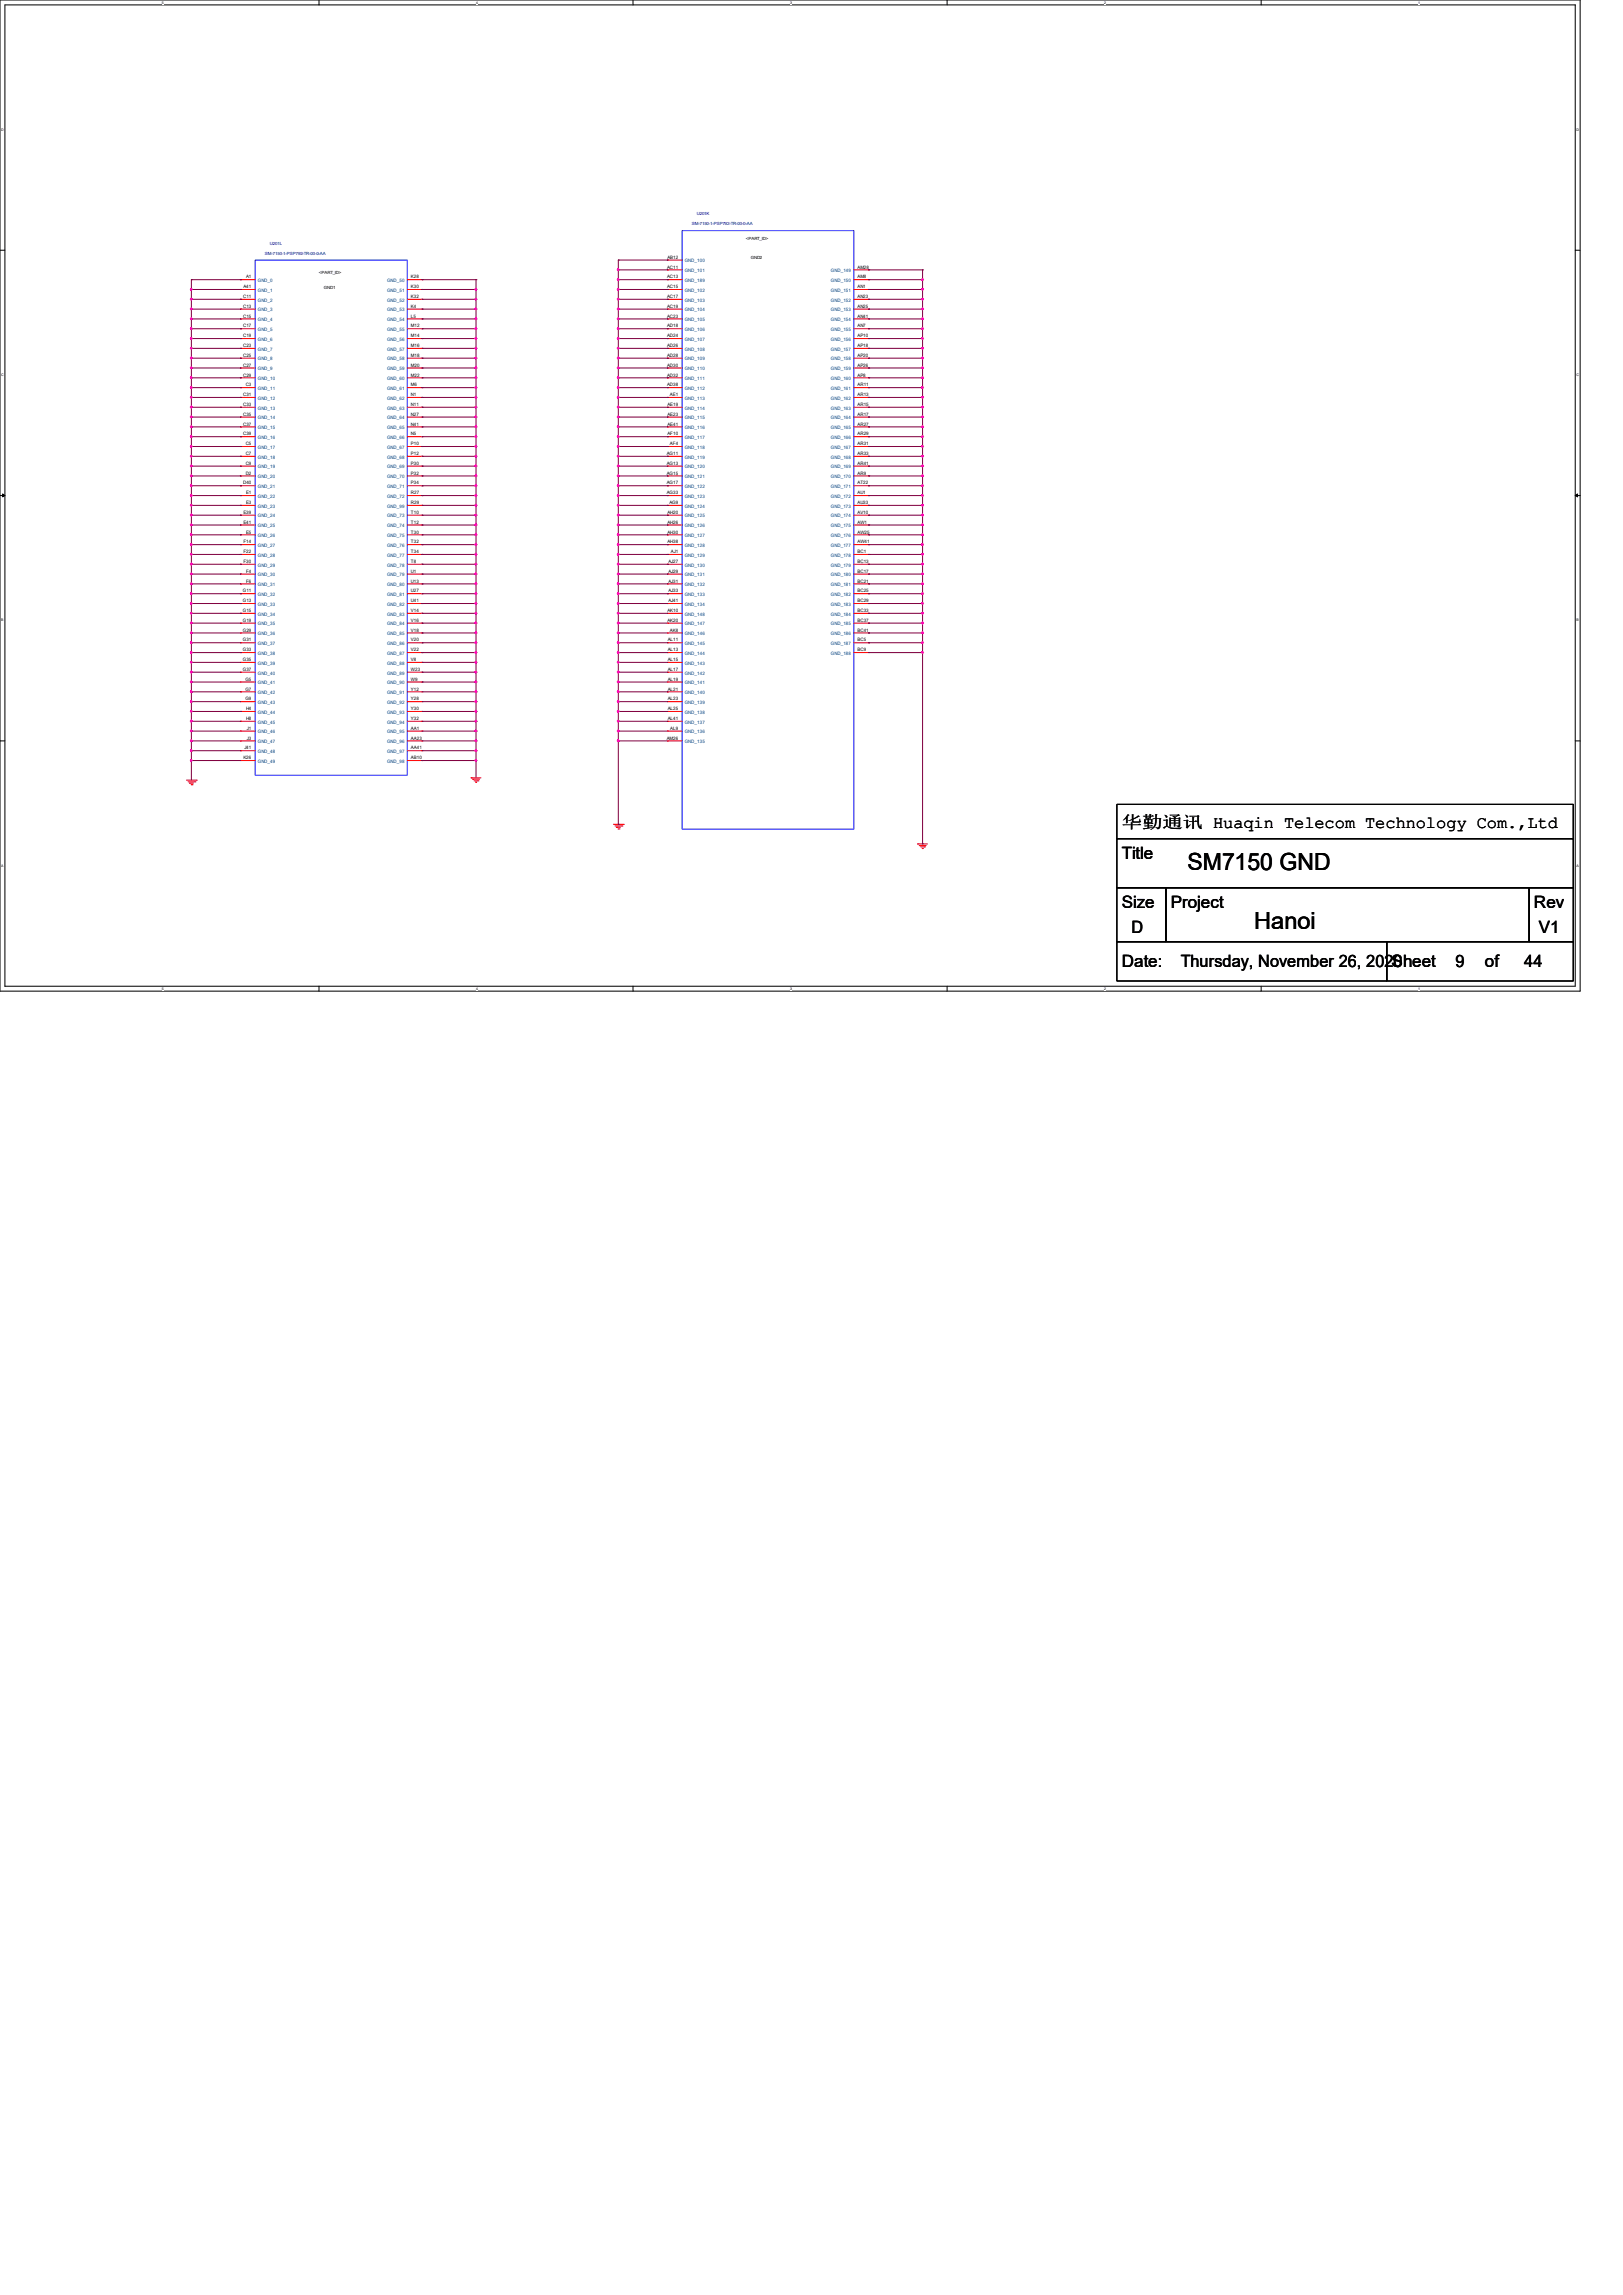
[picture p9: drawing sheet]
<svg xmlns="http://www.w3.org/2000/svg" width="210mm" height="297mm" viewBox="0 0 210 297" stroke-linecap="round" stroke-linejoin="round" font-family="sans-serif">
<defs><g id="words">
<g font-size="3">
<text x="153.7" y="112.6">SM7150 GND</text>
<text x="162.3" y="120.2">Hanoi</text>
</g>
<g font-size="2.2">
<text x="145.2" y="107.2">华勤通讯 Huaqin Telecom Technology Com.,Ltd</text>
<text x="145.2" y="111.2">Title</text>
<text x="145.2" y="117.6">Size</text>
<text x="151.5" y="117.6">Project</text>
<text x="198.5" y="117.6">Rev</text>
<text x="145.2" y="125.2">Date:</text>
<text x="146.4" y="120.7">D</text>
<text x="152.8" y="125.2">Thursday, November 26, 2020</text>
<text x="180.1" y="125.2">Sheet</text>
<text x="188.3" y="125.2">9</text>
<text x="192.2" y="125.2">of</text>
<text x="197.2" y="125.2">44</text>
<text x="199.1" y="120.7">V1</text>
</g>
<g font-size=".6" fill="#000080">
<text x="89.5" y="29.1">SM-7150-1-PSP792-TR-00-0-AA</text>
<text x="90.2" y="27.9">U201K</text>
<text x="34.3" y="32.9">SM-7150-1-PSP792-TR-00-0-AA</text>
<text x="34.9" y="31.7">U201L</text>
</g>
<g font-size=".6">
<text x="41.3" y="35.5">&lt;PART_ID&gt;</text>
<text x="86.3" y="34.8">AC11</text>
<text x="86.4" y="33.5">AB12</text>
<text x="96.5" y="31">&lt;PART_ID&gt;</text>
<text x="97.2" y="33.6">GND2</text>
<text x="111" y="34.8">AM28</text>
<text x="31.5" y="41.1">C15</text>
<text x="31.5" y="38.6">C11</text>
<text x="31.5" y="39.8">C13</text>
<text x="31.5" y="37.3">A41</text>
<text x="31.8" y="36">A1</text>
<text x="41.9" y="37.4">GND1</text>
<text x="53.2" y="36">K28</text>
<text x="53.2" y="37.3">K30</text>
<text x="53.2" y="38.6">K32</text>
<text x="53.2" y="39.8">K4</text>
<text x="53.2" y="41.1">L5</text>
<text x="86.3" y="37.3">AC15</text>
<text x="86.3" y="38.6">AC17</text>
<text x="86.3" y="39.8">AC19</text>
<text x="86.3" y="41.1">AC23</text>
<text x="86.3" y="36">AC13</text>
<text x="111" y="36">AM8</text>
<text x="111" y="37.3">AN1</text>
<text x="111" y="38.6">AN23</text>
<text x="111" y="39.8">AN25</text>
<text x="111" y="41.1">AN41</text>
<text x="31.5" y="44.9">C23</text>
<text x="31.5" y="43.6">C19</text>
<text x="31.5" y="42.4">C17</text>
<text x="31.5" y="46.2">C25</text>
<text x="31.5" y="47.5">C27</text>
<text x="53.2" y="42.4">M12</text>
<text x="53.2" y="44.9">M16</text>
<text x="53.2" y="46.2">M18</text>
<text x="53.2" y="47.5">M20</text>
<text x="53.2" y="43.6">M14</text>
<text x="86.3" y="42.4">AD18</text>
<text x="86.3" y="43.6">AD24</text>
<text x="86.3" y="44.9">AD26</text>
<text x="86.3" y="46.2">AD28</text>
<text x="86.3" y="47.5">AD30</text>
<text x="111" y="42.4">AN7</text>
<text x="111" y="43.6">AP10</text>
<text x="111" y="44.9">AP18</text>
<text x="111" y="46.2">AP20</text>
<text x="111" y="47.5">AP26</text>
<text x="31.5" y="48.7">C29</text>
<text x="31.5" y="51.3">C31</text>
<text x="31.5" y="52.5">C33</text>
<text x="31.5" y="53.8">C35</text>
<text x="31.8" y="50">C3</text>
<text x="53.2" y="48.7">M22</text>
<text x="53.2" y="50">M6</text>
<text x="53.2" y="51.3">N1</text>
<text x="53.2" y="52.5">N11</text>
<text x="53.2" y="53.8">N27</text>
<text x="86.3" y="48.7">AD32</text>
<text x="86.3" y="50">AD38</text>
<text x="86.4" y="52.5">AE19</text>
<text x="86.4" y="53.8">AE23</text>
<text x="86.7" y="51.3">AE1</text>
<text x="111" y="48.7">AP8</text>
<text x="111" y="50">AR11</text>
<text x="111" y="51.3">AR13</text>
<text x="111" y="52.5">AR15</text>
<text x="111" y="53.8">AR17</text>
<text x="31.5" y="55.1">C37</text>
<text x="31.5" y="56.3">C39</text>
<text x="31.8" y="57.6">C5</text>
<text x="31.8" y="58.9">C7</text>
<text x="53.2" y="55.1">N41</text>
<text x="53.2" y="56.3">N5</text>
<text x="53.2" y="57.6">P10</text>
<text x="53.2" y="58.9">P12</text>
<text x="86.3" y="58.9">AG11</text>
<text x="86.4" y="55.1">AE41</text>
<text x="86.4" y="56.3">AF10</text>
<text x="86.7" y="57.6">AF4</text>
<text x="111" y="55.1">AR27</text>
<text x="111" y="58.9">AR33</text>
<text x="111" y="56.3">AR29</text>
<text x="111" y="57.6">AR31</text>
<text x="31.5" y="62.7">D40</text>
<text x="31.8" y="61.4">D2</text>
<text x="31.8" y="60.2">C9</text>
<text x="31.8" y="64">E1</text>
<text x="31.8" y="65.2">E3</text>
<text x="53.2" y="60.2">P30</text>
<text x="53.2" y="61.4">P32</text>
<text x="53.2" y="62.7">P34</text>
<text x="53.2" y="64">R27</text>
<text x="53.2" y="65.2">R29</text>
<text x="86.3" y="60.2">AG13</text>
<text x="86.3" y="61.4">AG15</text>
<text x="86.3" y="62.7">AG17</text>
<text x="86.3" y="64">AG33</text>
<text x="86.6" y="65.2">AG9</text>
<text x="111" y="60.2">AR41</text>
<text x="111" y="61.4">AR9</text>
<text x="111" y="62.7">AT22</text>
<text x="111" y="64">AU1</text>
<text x="111" y="65.2">AU33</text>
<text x="31.5" y="67.8">E41</text>
<text x="31.5" y="66.5">E39</text>
<text x="31.5" y="70.3">F14</text>
<text x="31.5" y="71.6">F22</text>
<text x="31.8" y="69">E5</text>
<text x="53.2" y="66.5">T10</text>
<text x="53.2" y="69">T30</text>
<text x="53.2" y="70.3">T32</text>
<text x="53.2" y="71.6">T34</text>
<text x="53.2" y="67.8">T12</text>
<text x="86.4" y="66.5">AH20</text>
<text x="86.4" y="67.8">AH26</text>
<text x="86.4" y="69">AH30</text>
<text x="86.4" y="70.3">AH38</text>
<text x="86.8" y="71.6">AJ1</text>
<text x="111" y="66.5">AV10</text>
<text x="111" y="67.8">AW1</text>
<text x="111" y="69">AW25</text>
<text x="111" y="70.3">AW41</text>
<text x="111" y="71.6">BC1</text>
<text x="31.4" y="76.7">G11</text>
<text x="31.4" y="77.9">G13</text>
<text x="31.5" y="72.9">F30</text>
<text x="31.8" y="74.1">F4</text>
<text x="31.8" y="75.4">F6</text>
<text x="53.2" y="72.9">T8</text>
<text x="53.2" y="74.1">U1</text>
<text x="53.2" y="75.4">U13</text>
<text x="53.2" y="76.7">U27</text>
<text x="53.2" y="77.9">U41</text>
<text x="86.5" y="72.9">AJ27</text>
<text x="86.5" y="74.1">AJ29</text>
<text x="86.5" y="75.4">AJ31</text>
<text x="86.5" y="76.7">AJ33</text>
<text x="86.5" y="77.9">AJ41</text>
<text x="111" y="72.9">BC13</text>
<text x="111" y="74.1">BC17</text>
<text x="111" y="75.4">BC21</text>
<text x="111" y="76.7">BC25</text>
<text x="111" y="77.9">BC29</text>
<text x="31.4" y="80.5">G19</text>
<text x="31.4" y="81.7">G29</text>
<text x="31.4" y="79.2">G15</text>
<text x="31.4" y="83">G31</text>
<text x="53.2" y="79.2">V14</text>
<text x="53.2" y="80.5">V16</text>
<text x="53.2" y="81.7">V18</text>
<text x="53.2" y="83">V20</text>
<text x="86.4" y="80.5">AK20</text>
<text x="86.4" y="79.2">AK10</text>
<text x="86.4" y="83">AL11</text>
<text x="86.7" y="81.7">AK8</text>
<text x="111" y="79.2">BC33</text>
<text x="111" y="80.5">BC37</text>
<text x="111" y="81.7">BC41</text>
<text x="111" y="83">BC5</text>
<text x="31.4" y="84.3">G33</text>
<text x="31.4" y="85.6">G35</text>
<text x="31.4" y="86.8">G37</text>
<text x="31.7" y="88.1">G5</text>
<text x="31.7" y="89.4">G7</text>
<text x="53.2" y="84.3">V22</text>
<text x="53.2" y="85.6">V8</text>
<text x="53.2" y="86.8">W23</text>
<text x="53.2" y="88.1">W9</text>
<text x="53.2" y="89.4">Y12</text>
<text x="86.4" y="89.4">AL21</text>
<text x="86.4" y="88.1">AL19</text>
<text x="86.4" y="86.8">AL17</text>
<text x="86.4" y="85.6">AL15</text>
<text x="86.4" y="84.3">AL13</text>
<text x="111" y="84.3">BC9</text>
<text x="31.7" y="90.6">G9</text>
<text x="31.8" y="91.9">H4</text>
<text x="31.8" y="93.2">H8</text>
<text x="32" y="94.4">J1</text>
<text x="32" y="95.7">J3</text>
<text x="53.2" y="91.9">Y30</text>
<text x="53.2" y="93.2">Y32</text>
<text x="53.2" y="94.4">AA1</text>
<text x="53.2" y="95.7">AA23</text>
<text x="53.2" y="90.6">Y28</text>
<text x="86.3" y="95.7">AM26</text>
<text x="86.4" y="93.2">AL41</text>
<text x="86.4" y="91.9">AL25</text>
<text x="86.4" y="90.6">AL23</text>
<text x="86.7" y="94.4">AL9</text>
<text x="31.5" y="98.3">K26</text>
<text x="31.6" y="97">J41</text>
<text x="53.2" y="97">AA41</text>
<text x="53.2" y="98.3">AB10</text>
</g>
<g font-size=".6" fill="#004080">
<text x="88.6" y="34">GND_100</text>
<text x="88.6" y="35.2">GND_101</text>
<text x="107.5" y="35.2">GND_149</text>
<text x="33.4" y="41.6">GND_4</text>
<text x="33.4" y="37.8">GND_1</text>
<text x="33.4" y="36.5">GND_0</text>
<text x="33.4" y="39">GND_2</text>
<text x="33.4" y="40.3">GND_3</text>
<text x="50.1" y="36.5">GND_50</text>
<text x="50.1" y="37.8">GND_51</text>
<text x="50.1" y="39">GND_52</text>
<text x="50.1" y="40.3">GND_53</text>
<text x="50.1" y="41.6">GND_54</text>
<text x="88.6" y="37.8">GND_102</text>
<text x="88.6" y="39">GND_103</text>
<text x="88.6" y="40.3">GND_104</text>
<text x="88.6" y="41.6">GND_105</text>
<text x="88.6" y="36.5">GND_189</text>
<text x="107.5" y="36.5">GND_150</text>
<text x="107.5" y="37.8">GND_151</text>
<text x="107.5" y="39">GND_152</text>
<text x="107.5" y="40.3">GND_153</text>
<text x="107.5" y="41.6">GND_154</text>
<text x="33.4" y="45.4">GND_7</text>
<text x="33.4" y="44.1">GND_6</text>
<text x="33.4" y="42.8">GND_5</text>
<text x="33.4" y="46.7">GND_8</text>
<text x="33.4" y="47.9">GND_9</text>
<text x="50.1" y="42.8">GND_55</text>
<text x="50.1" y="45.4">GND_57</text>
<text x="50.1" y="46.7">GND_58</text>
<text x="50.1" y="47.9">GND_59</text>
<text x="50.1" y="44.1">GND_56</text>
<text x="88.6" y="42.8">GND_106</text>
<text x="88.6" y="44.1">GND_107</text>
<text x="88.6" y="45.4">GND_108</text>
<text x="88.6" y="46.7">GND_109</text>
<text x="88.6" y="47.9">GND_110</text>
<text x="107.5" y="42.8">GND_155</text>
<text x="107.5" y="44.1">GND_156</text>
<text x="107.5" y="45.4">GND_157</text>
<text x="107.5" y="46.7">GND_158</text>
<text x="107.5" y="47.9">GND_159</text>
<text x="33.4" y="49.2">GND_10</text>
<text x="33.4" y="50.5">GND_11</text>
<text x="33.4" y="51.7">GND_12</text>
<text x="33.4" y="53">GND_13</text>
<text x="50.1" y="49.2">GND_60</text>
<text x="50.1" y="50.5">GND_61</text>
<text x="50.1" y="51.7">GND_62</text>
<text x="50.1" y="53">GND_63</text>
<text x="88.6" y="49.2">GND_111</text>
<text x="88.6" y="50.5">GND_112</text>
<text x="88.6" y="51.7">GND_113</text>
<text x="88.6" y="53">GND_114</text>
<text x="107.5" y="49.2">GND_160</text>
<text x="107.5" y="50.5">GND_161</text>
<text x="107.5" y="51.7">GND_162</text>
<text x="107.5" y="53">GND_163</text>
<text x="33.4" y="54.3">GND_14</text>
<text x="33.4" y="55.5">GND_15</text>
<text x="33.4" y="56.8">GND_16</text>
<text x="33.4" y="58.1">GND_17</text>
<text x="33.4" y="59.4">GND_18</text>
<text x="50.1" y="54.3">GND_64</text>
<text x="50.1" y="55.5">GND_65</text>
<text x="50.1" y="56.8">GND_66</text>
<text x="50.1" y="58.1">GND_67</text>
<text x="50.1" y="59.4">GND_68</text>
<text x="88.6" y="55.5">GND_116</text>
<text x="88.6" y="54.3">GND_115</text>
<text x="88.6" y="56.8">GND_117</text>
<text x="88.6" y="58.1">GND_118</text>
<text x="88.6" y="59.4">GND_119</text>
<text x="107.5" y="54.3">GND_164</text>
<text x="107.5" y="55.5">GND_165</text>
<text x="107.5" y="59.4">GND_168</text>
<text x="107.5" y="56.8">GND_166</text>
<text x="107.5" y="58.1">GND_167</text>
<text x="33.4" y="64.4">GND_22</text>
<text x="33.4" y="65.7">GND_23</text>
<text x="33.4" y="63.2">GND_21</text>
<text x="33.4" y="61.9">GND_20</text>
<text x="33.4" y="60.6">GND_19</text>
<text x="50.1" y="60.6">GND_69</text>
<text x="50.1" y="61.9">GND_70</text>
<text x="50.1" y="63.2">GND_71</text>
<text x="50.1" y="64.4">GND_72</text>
<text x="50.1" y="65.7">GND_99</text>
<text x="88.6" y="60.6">GND_120</text>
<text x="88.6" y="61.9">GND_121</text>
<text x="88.6" y="63.2">GND_122</text>
<text x="88.6" y="64.4">GND_123</text>
<text x="88.6" y="65.7">GND_124</text>
<text x="107.5" y="60.6">GND_169</text>
<text x="107.5" y="61.9">GND_170</text>
<text x="107.5" y="63.2">GND_171</text>
<text x="107.5" y="64.4">GND_172</text>
<text x="107.5" y="65.7">GND_173</text>
<text x="33.4" y="68.2">GND_25</text>
<text x="33.4" y="69.5">GND_26</text>
<text x="33.4" y="67">GND_24</text>
<text x="33.4" y="70.8">GND_27</text>
<text x="50.1" y="67">GND_73</text>
<text x="50.1" y="69.5">GND_75</text>
<text x="50.1" y="70.8">GND_76</text>
<text x="50.1" y="68.2">GND_74</text>
<text x="88.6" y="67">GND_125</text>
<text x="88.6" y="68.2">GND_126</text>
<text x="88.6" y="69.5">GND_127</text>
<text x="88.6" y="70.8">GND_128</text>
<text x="107.5" y="67">GND_174</text>
<text x="107.5" y="68.2">GND_175</text>
<text x="107.5" y="69.5">GND_176</text>
<text x="107.5" y="70.8">GND_177</text>
<text x="33.4" y="73.3">GND_29</text>
<text x="33.4" y="74.6">GND_30</text>
<text x="33.4" y="75.9">GND_31</text>
<text x="33.4" y="72.1">GND_28</text>
<text x="33.4" y="77.1">GND_32</text>
<text x="50.1" y="72.1">GND_77</text>
<text x="50.1" y="73.3">GND_78</text>
<text x="50.1" y="74.6">GND_79</text>
<text x="50.1" y="75.9">GND_80</text>
<text x="50.1" y="77.1">GND_81</text>
<text x="88.6" y="72.1">GND_129</text>
<text x="88.6" y="73.3">GND_130</text>
<text x="88.6" y="74.6">GND_131</text>
<text x="88.6" y="75.9">GND_132</text>
<text x="88.6" y="77.1">GND_133</text>
<text x="107.5" y="72.1">GND_178</text>
<text x="107.5" y="73.3">GND_179</text>
<text x="107.5" y="74.6">GND_180</text>
<text x="107.5" y="75.9">GND_181</text>
<text x="107.5" y="77.1">GND_182</text>
<text x="33.4" y="80.9">GND_35</text>
<text x="33.4" y="82.2">GND_36</text>
<text x="33.4" y="78.4">GND_33</text>
<text x="33.4" y="79.7">GND_34</text>
<text x="33.4" y="83.5">GND_37</text>
<text x="50.1" y="78.4">GND_82</text>
<text x="50.1" y="79.7">GND_83</text>
<text x="50.1" y="80.9">GND_84</text>
<text x="50.1" y="82.2">GND_85</text>
<text x="50.1" y="83.5">GND_86</text>
<text x="88.6" y="78.4">GND_134</text>
<text x="88.6" y="83.5">GND_145</text>
<text x="88.6" y="82.2">GND_146</text>
<text x="88.6" y="80.9">GND_147</text>
<text x="88.6" y="79.7">GND_148</text>
<text x="107.5" y="78.4">GND_183</text>
<text x="107.5" y="79.7">GND_184</text>
<text x="107.5" y="80.9">GND_185</text>
<text x="107.5" y="82.2">GND_186</text>
<text x="107.5" y="83.5">GND_187</text>
<text x="33.4" y="84.8">GND_38</text>
<text x="33.4" y="86">GND_39</text>
<text x="33.4" y="87.3">GND_40</text>
<text x="33.4" y="88.6">GND_41</text>
<text x="33.4" y="89.8">GND_42</text>
<text x="50.1" y="84.8">GND_87</text>
<text x="50.1" y="86">GND_88</text>
<text x="50.1" y="87.3">GND_89</text>
<text x="50.1" y="88.6">GND_90</text>
<text x="50.1" y="89.8">GND_91</text>
<text x="88.6" y="89.8">GND_140</text>
<text x="88.6" y="88.6">GND_141</text>
<text x="88.6" y="87.3">GND_142</text>
<text x="88.6" y="86">GND_143</text>
<text x="88.6" y="84.8">GND_144</text>
<text x="107.5" y="84.8">GND_188</text>
<text x="33.4" y="91.1">GND_43</text>
<text x="33.4" y="94.9">GND_46</text>
<text x="33.4" y="92.4">GND_44</text>
<text x="33.4" y="93.6">GND_45</text>
<text x="50.1" y="92.4">GND_93</text>
<text x="50.1" y="93.6">GND_94</text>
<text x="50.1" y="94.9">GND_95</text>
<text x="50.1" y="91.1">GND_92</text>
<text x="88.6" y="94.9">GND_136</text>
<text x="88.6" y="93.6">GND_137</text>
<text x="88.6" y="92.4">GND_138</text>
<text x="88.6" y="91.1">GND_139</text>
<text x="33.4" y="96.2">GND_47</text>
<text x="33.4" y="97.5">GND_48</text>
<text x="33.4" y="98.7">GND_49</text>
<text x="50.1" y="96.2">GND_96</text>
<text x="50.1" y="97.5">GND_97</text>
<text x="50.1" y="98.7">GND_98</text>
<text x="88.6" y="96.2">GND_135</text>
</g>
<g font-size=".5">
<text x="21" y=".5">5</text>
<text x="61.6" y=".5">4</text>
<text x="102.2" y=".5">3</text>
<text x="142.9" y=".5">2</text>
<text x="183.5" y=".5">1</text>
<text x=".2" y="16.9">D</text>
<text x="204" y="16.9">D</text>
<text x=".2" y="48.6">C</text>
<text x="204" y="48.6">C</text>
<text x=".2" y="80.4">B</text>
<text x="204" y="80.4">B</text>
<text x=".2" y="112.1">A</text>
<text x="204" y="112.1">A</text>
<text x="21" y="128.1">5</text>
<text x="61.6" y="128.1">4</text>
<text x="102.2" y="128.1">3</text>
<text x="142.9" y="128.1">2</text>
<text x="183.5" y="128.1">1</text>
</g>
</g></defs>
<path d="M0 0h204.5v128.3h-204.5zM.6 .6h203.2v127h-203.2z" fill="none" stroke="#000" stroke-width=".13"/>
<g fill="#fff">
<path d="M21 .1h.2v.5h-.2z"/>
<path d="M21 127.7h.2v.5h-.2z"/>
</g>
<path d="M41.3 0v.6M41.3 127.6v.7" fill="none" stroke="#000" stroke-width=".13"/>
<g fill="#fff">
<path d="M61.6 .1h.2v.5h-.2z"/>
<path d="M61.6 127.7h.2v.5h-.2z"/>
</g>
<path d="M81.9 0v.6M81.9 127.6v.7" fill="none" stroke="#000" stroke-width=".13"/>
<g fill="#fff">
<path d="M102.2 .1h.2v.5h-.2z"/>
<path d="M102.2 127.7h.2v.5h-.2z"/>
</g>
<path d="M122.6 0v.6M122.6 127.6v.7" fill="none" stroke="#000" stroke-width=".13"/>
<g fill="#fff">
<path d="M142.9 .1h.2v.5h-.2z"/>
<path d="M142.9 127.7h.2v.5h-.2z"/>
</g>
<path d="M163.2 0v.6M163.2 127.6v.7" fill="none" stroke="#000" stroke-width=".13"/>
<g fill="#fff">
<path d="M183.5 .1h.2v.5h-.2z"/>
<path d="M183.5 127.7h.2v.5h-.2z"/>
<path d="M.2 16.5h.3v.5h-.3z"/>
<path d="M204 16.5h.3v.5h-.3z"/>
<path d="M.2 48.3h.3v.5h-.3z"/>
<path d="M204 48.3h.3v.5h-.3z"/>
</g>
<path d="M0 32.4h.6M203.8 32.4h.7" fill="none" stroke="#000" stroke-width=".13"/>
<g fill="#fff">
<path d="M.2 80h.2v.5h-.2z"/>
<path d="M204 80h.3v.5h-.3z"/>
</g>
<path d="M0 64.1h.6M203.8 64.1h.7" fill="none" stroke="#000" stroke-width=".13"/>
<path d="M.3 63.9l.3 .2-.3 .2zM203.8 64.1l.3-.2v.4z" fill="#000" stroke="#000" stroke-width=".13"/>
<g fill="#fff">
<path d="M.2 111.8h.3v.5h-.3z"/>
<path d="M204 111.8h.3v.5h-.3z"/>
</g>
<path d="M0 95.9h.6M203.8 95.9h.7M144.5 108.5h59.1v6.4h-59.1zM144.5 104.1h59.1v4.4h-59.1zM144.5 114.9h6.4v7h-6.4zM150.9 114.9h47v7h-47zM197.9 114.9h5.7v7h-5.7zM144.5 121.9h35v5.1h-35zM179.5 121.9h24.1v5.1h-24.1z" fill="none" stroke="#000" stroke-width=".13"/>
<g fill="none" stroke="#f00" stroke-width=".13">
<path d="M31.1 37.5h.1M31.1 36.2h.1M31.1 38.7h.1M31.1 36.2h1.9M31.1 37.5h1.9M31.1 38.7h1.9M52.7 36.2h1.9M52.7 37.5h1.9M52.7 38.7h1.9M54.6 36.2h.1M54.6 37.5h.1M54.6 38.7h.1"/>
<path d="M86.4 33.7h.1M86.4 34.9h.1M86.4 37.5h.1M86.4 38.7h.1M86.4 36.2h.1M86.4 36.2h1.9M86.4 37.5h1.9M86.4 38.7h1.9M86.4 33.7h1.9M86.4 34.9h1.9M110.5 36.2h1.9M110.5 37.5h1.9"/>
<path d="M110.5 38.7h1.9M110.5 34.9h1.9M112.4 34.9h.1M112.4 36.2h.1M112.4 37.5h.1M112.4 38.7h.1M31.1 45.1h.1M31.1 43.8h.1M31.1 42.5h.1M31.1 46.4h.1M31.1 47.6h.1M31.1 48.9h.1"/>
<path d="M31.1 50.2h.1M31.1 51.4h.1M31.1 52.7h.1M31.1 54h.1M31.1 55.2h.1M31.1 41.3h.1M31.1 56.5h.1M31.1 57.8h.1M31.1 59.1h.1M31.1 40h.1M31.1 40h1.9M31.1 41.3h1.9"/>
<path d="M31.1 42.5h1.9M31.1 45.1h1.9M31.1 46.4h1.9M31.1 47.6h1.9M31.1 48.9h1.9M31.1 50.2h1.9M31.1 51.4h1.9M31.1 52.7h1.9M31.1 43.8h1.9M31.1 54h1.9M31.1 55.2h1.9M31.1 56.5h1.9"/>
<path d="M31.1 57.8h1.9M31.1 59.1h1.9M52.7 40h1.9M52.7 41.3h1.9M52.7 42.5h1.9M52.7 45.1h1.9M52.7 46.4h1.9M52.7 47.6h1.9M52.7 48.9h1.9M52.7 50.2h1.9M52.7 51.4h1.9M52.7 52.7h1.9"/>
<path d="M52.7 43.8h1.9M52.7 54h1.9M52.7 55.2h1.9M52.7 56.5h1.9M52.7 57.8h1.9M52.7 59.1h1.9M54.6 40h.1M54.6 41.3h.1M54.6 42.5h.1M54.6 45.1h.1M54.6 46.4h.1M54.6 47.6h.1"/>
<path d="M54.6 48.9h.1M54.6 50.2h.1M54.6 51.4h.1M54.6 52.7h.1M54.6 43.8h.1M54.6 54h.1M54.6 55.2h.1M54.6 56.5h.1M54.6 57.8h.1M54.6 59.1h.1M86.4 40h.1M86.4 42.5h.1"/>
<path d="M86.4 43.8h.1M86.4 45.1h.1M86.4 46.4h.1M86.4 47.6h.1M86.4 48.9h.1M86.4 50.2h.1M86.4 51.4h.1M86.4 52.7h.1M86.4 55.2h.1M86.4 54h.1M86.4 56.5h.1M86.4 57.8h.1"/>
<path d="M86.4 59.1h.1M86.4 41.3h.1M86.4 40h1.9M86.4 41.3h1.9M86.4 42.5h1.9M86.4 45.1h1.9M86.4 46.4h1.9M86.4 47.6h1.9M86.4 48.9h1.9M86.4 50.2h1.9M86.4 51.4h1.9M86.4 52.7h1.9"/>
<path d="M86.4 43.8h1.9M86.4 54h1.9M86.4 55.2h1.9M86.4 56.5h1.9M86.4 57.8h1.9M86.4 59.1h1.9M110.5 40h1.9M110.5 41.3h1.9M110.5 42.5h1.9M110.5 45.1h1.9M110.5 46.4h1.9M110.5 47.6h1.9"/>
<path d="M110.5 48.9h1.9M110.5 50.2h1.9M110.5 51.4h1.9M110.5 52.7h1.9M110.5 43.8h1.9M110.5 54h1.9M110.5 55.2h1.9M110.5 56.5h1.9M110.5 57.8h1.9M110.5 59.1h1.9M112.4 40h.1M112.4 41.3h.1"/>
<path d="M112.4 42.5h.1M112.4 43.8h.1M112.4 45.1h.1M112.4 46.4h.1M112.4 47.6h.1M112.4 48.9h.1M112.4 50.2h.1M112.4 51.4h.1M112.4 52.7h.1M112.4 54h.1M112.4 55.2h.1M112.4 59.1h.1"/>
<path d="M112.4 56.5h.1M112.4 57.8h.1M31.1 64.1h.1M31.1 65.4h.1M31.1 67.9h.1M31.1 69.2h.1M31.1 66.7h.1M31.1 73h.1M31.1 74.3h.1M31.1 75.6h.1M31.1 70.5h.1M31.1 71.8h.1"/>
<path d="M31.1 76.8h.1M31.1 78.1h.1M31.1 79.4h.1M31.1 62.9h.1M31.1 61.6h.1M31.1 60.3h.1M31.1 64.1h1.9M31.1 65.4h1.9M31.1 67.9h1.9M31.1 69.2h1.9M31.1 66.7h1.9M31.1 73h1.9"/>
<path d="M31.1 74.3h1.9M31.1 75.6h1.9M31.1 70.5h1.9M31.1 71.8h1.9M31.1 76.8h1.9M31.1 78.1h1.9M31.1 79.4h1.9M31.1 60.3h1.9M31.1 61.6h1.9M31.1 62.9h1.9M52.7 64.1h1.9M52.7 65.4h1.9"/>
<path d="M52.7 67.9h1.9M52.7 69.2h1.9M52.7 66.7h1.9M52.7 73h1.9M52.7 74.3h1.9M52.7 75.6h1.9M52.7 70.5h1.9M52.7 71.8h1.9M52.7 76.8h1.9M52.7 78.1h1.9M52.7 79.4h1.9M52.7 60.3h1.9"/>
<path d="M52.7 61.6h1.9M52.7 62.9h1.9M54.6 60.3h.1M54.6 61.6h.1M54.6 62.9h.1M54.6 64.1h.1M54.6 66.7h.1M54.6 69.2h.1M54.6 70.5h.1M54.6 71.8h.1M54.6 73h.1M54.6 74.3h.1"/>
<path d="M54.6 75.6h.1M54.6 76.8h.1M54.6 78.1h.1M54.6 79.4h.1M54.6 67.9h.1M54.6 65.4h.1M86.4 60.3h.1M86.4 61.6h.1M86.4 62.9h.1M86.4 64.1h.1M86.4 65.4h.1M86.4 66.7h.1"/>
<path d="M86.4 67.9h.1M86.4 69.2h.1M86.4 70.5h.1M86.4 71.8h.1M86.4 73h.1M86.4 74.3h.1M86.4 75.6h.1M86.4 76.8h.1M86.4 78.1h.1M86.4 79.4h.1M86.4 64.1h1.9M86.4 65.4h1.9"/>
<path d="M86.4 67.9h1.9M86.4 69.2h1.9M86.4 66.7h1.9M86.4 73h1.9M86.4 74.3h1.9M86.4 75.6h1.9M86.4 70.5h1.9M86.4 71.8h1.9M86.4 76.8h1.9M86.4 78.1h1.9M86.4 79.4h1.9M86.4 60.3h1.9"/>
<path d="M86.4 61.6h1.9M86.4 62.9h1.9M110.5 64.1h1.9M110.5 65.4h1.9M110.5 67.9h1.9M110.5 69.2h1.9M110.5 66.7h1.9M110.5 73h1.9M110.5 74.3h1.9M110.5 75.6h1.9M110.5 70.5h1.9M110.5 71.8h1.9"/>
<path d="M110.5 76.8h1.9M110.5 78.1h1.9M110.5 79.4h1.9M110.5 60.3h1.9M110.5 61.6h1.9M110.5 62.9h1.9M112.4 60.3h.1M112.4 61.6h.1M112.4 62.9h.1M112.4 64.1h.1M112.4 65.4h.1M112.4 66.7h.1"/>
<path d="M112.4 67.9h.1M112.4 69.2h.1M112.4 70.5h.1M112.4 71.8h.1M112.4 73h.1M112.4 74.3h.1M112.4 75.6h.1M112.4 76.8h.1M112.4 78.1h.1M112.4 79.4h.1M31.1 80.6h.1M31.1 81.9h.1"/>
<path d="M31.1 84.5h.1M31.1 85.7h.1M31.1 87h.1M31.1 88.3h.1M31.1 89.5h.1M31.1 90.8h.1M31.1 94.6h.1M31.1 92.1h.1M31.1 93.3h.1M31.1 95.9h.1M31.1 97.2h.1M31.1 98.4h.1"/>
<path d="M31.1 83.2h.1M31.1 80.6h1.9M31.1 81.9h1.9M31.1 84.5h1.9M31.1 85.7h1.9M31.1 87h1.9M31.1 88.3h1.9M31.1 89.5h1.9M31.1 90.8h1.9M31.1 94.6h1.9M31.1 92.1h1.9M31.1 93.3h1.9"/>
<path d="M31.1 95.9h1.9M31.1 97.2h1.9M31.1 98.4h1.9M31.1 83.2h1.9M52.7 80.6h1.9M52.7 81.9h1.9M52.7 84.5h1.9M52.7 85.7h1.9M52.7 87h1.9M52.7 88.3h1.9M52.7 89.5h1.9M52.7 90.8h1.9"/>
<path d="M52.7 94.6h1.9M52.7 92.1h1.9M52.7 93.3h1.9M52.7 95.9h1.9M52.7 97.2h1.9M52.7 98.4h1.9M52.7 83.2h1.9M54.6 80.6h.1M54.6 81.9h.1M54.6 83.2h.1M54.6 84.5h.1M54.6 85.7h.1"/>
<path d="M54.6 87h.1M54.6 88.3h.1M54.6 89.5h.1M54.6 92.1h.1M54.6 93.3h.1M54.6 94.6h.1M54.6 95.9h.1M54.6 97.2h.1M54.6 98.4h.1M54.6 90.8h.1M86.4 95.9h.1M86.4 94.6h.1"/>
<path d="M86.4 93.3h.1M86.4 92.1h.1M86.4 90.8h.1M86.4 89.5h.1M86.4 88.3h.1M86.4 87h.1M86.4 85.7h.1M86.4 84.5h.1M86.4 83.2h.1M86.4 81.9h.1M86.4 80.6h.1M86.4 80.6h1.9"/>
<path d="M86.4 81.9h1.9M86.4 84.5h1.9M86.4 85.7h1.9M86.4 87h1.9M86.4 88.3h1.9M86.4 89.5h1.9M86.4 90.8h1.9M86.4 94.6h1.9M86.4 92.1h1.9M86.4 93.3h1.9M86.4 95.9h1.9M86.4 83.2h1.9"/>
<path d="M110.5 80.6h1.9M110.5 81.9h1.9M110.5 84.5h1.9M110.5 83.2h1.9M112.4 80.6h.1M112.4 81.9h.1M112.4 83.2h.1M112.4 84.5h.1M24.1 101h1.3M24.3 101.2h.9M24.5 101.3h.1M24.5 101.3h.5"/>
<path d="M24.7 101.6h.1M24.8 101.6h.1M25.2 101.2h.1M25.4 101h.1M61 100.7h.1M61 100.7h1.2M61.2 100.8h.1M61.2 100.8h.9M61.3 101h.5M61.6 101.2h.1M61.8 101h.1M79.4 106.7h1.2"/>
<path d="M79.6 106.9h.9M79.8 107.1h.1M79.8 107.1h.5M80 107.3h.1M80.1 107.3h.1M80.5 106.9h.1M80.6 106.7h.1M118.7 109.2h.1M118.7 109.2h1.3M119 109.4h.1M119 109.4h.8M119.1 109.6h.5"/>
<path d="M119.3 109.8h.1M119.3 109.8h.2M119.6 109.6h.1"/>
</g>
<path d="M33 33.7h19.7v66.6h-19.7zM88.3 29.8h22.2v77.5h-22.2z" fill="none" stroke="#00f" stroke-width=".13"/>
<g fill="none" stroke="#800040" stroke-width=".13">
<path d="M24.8 36.2h.1M24.8 37.5h.1M24.8 38.7h.1M24.8 36.2h6.3M24.8 37.5h6.3M24.8 38.7h6.3M24.8 36.2v64.8M31.1 36.2h.1M31.1 37.5h.1M31.1 38.7h.1M54.6 36.2h.1M54.6 37.5h.1"/>
<path d="M54.6 38.7h.1M54.6 36.2h7M54.6 37.5h7M54.6 38.7h7M61.6 36.2h.1M61.6 37.5h.1M61.6 38.7h.1M61.6 36.2v64.5M80 33.7h.1M80 34.9h.1M80 36.2h.1M80 37.5h.1"/>
<path d="M80 38.7h.1M80 34.9h6.4M80 36.2h6.4M80 37.5h6.4M80 38.7h6.4M80 33.7v73M80 33.7h6.4M86.4 33.7h.1M86.4 34.9h.1M86.4 36.2h.1M86.4 37.5h.1M86.4 38.7h.1"/>
<path d="M112.4 34.9h.1M112.4 36.2h.1M112.4 37.5h.1M112.4 38.7h.1M112.4 34.9h7M112.4 36.2h7M112.4 37.5h7M112.4 38.7h7M119.4 34.9h.1M119.4 36.2h.1M119.4 37.5h.1M119.4 38.7h.1"/>
<path d="M119.4 34.9v74.3M24.8 57.8h.1M24.8 59.1h.1M24.8 40h.1M24.8 41.3h.1M24.8 42.5h.1M24.8 43.8h.1M24.8 45.1h.1M24.8 46.4h.1M24.8 47.6h.1M24.8 48.9h.1M24.8 50.2h.1"/>
<path d="M24.8 51.4h.1M24.8 52.7h.1M24.8 54h.1M24.8 55.2h.1M24.8 56.5h.1M24.8 40h6.3M24.8 41.3h6.3M24.8 42.5h6.3M24.8 43.8h6.3M24.8 45.1h6.3M24.8 46.4h6.3M24.8 47.6h6.3"/>
<path d="M24.8 48.9h6.3M24.8 50.2h6.3M24.8 51.4h6.3M24.8 52.7h6.3M24.8 54h6.3M24.8 55.2h6.3M24.8 56.5h6.3M24.8 57.8h6.3M24.8 59.1h6.3M31.1 57.8h.1M31.1 59.1h.1M31.1 40h.1"/>
<path d="M31.1 41.3h.1M31.1 42.5h.1M31.1 43.8h.1M31.1 45.1h.1M31.1 46.4h.1M31.1 47.6h.1M31.1 48.9h.1M31.1 50.2h.1M31.1 51.4h.1M31.1 52.7h.1M31.1 54h.1M31.1 55.2h.1"/>
<path d="M31.1 56.5h.1M54.6 40h.1M54.6 41.3h.1M54.6 42.5h.1M54.6 43.8h.1M54.6 45.1h.1M54.6 46.4h.1M54.6 47.6h.1M54.6 48.9h.1M54.6 50.2h.1M54.6 51.4h.1M54.6 52.7h.1"/>
<path d="M54.6 54h.1M54.6 55.2h.1M54.6 56.5h.1M54.6 57.8h.1M54.6 59.1h.1M54.6 40h7M54.6 41.3h7M54.6 42.5h7M54.6 43.8h7M54.6 45.1h7M54.6 46.4h7M54.6 47.6h7"/>
<path d="M54.6 48.9h7M54.6 50.2h7M54.6 51.4h7M54.6 52.7h7M54.6 54h7M54.6 55.2h7M54.6 56.5h7M54.6 57.8h7M54.6 59.1h7M61.6 40h.1M61.6 41.3h.1M61.6 42.5h.1"/>
<path d="M61.6 43.8h.1M61.6 45.1h.1M61.6 46.4h.1M61.6 47.6h.1M61.6 48.9h.1M61.6 50.2h.1M61.6 51.4h.1M61.6 52.7h.1M61.6 54h.1M61.6 55.2h.1M61.6 56.5h.1M61.6 57.8h.1"/>
<path d="M61.6 59.1h.1M80 55.2h.1M80 56.5h.1M80 57.8h.1M80 59.1h.1M80 40h.1M80 41.3h.1M80 42.5h.1M80 43.8h.1M80 45.1h.1M80 46.4h.1M80 47.6h.1"/>
<path d="M80 48.9h.1M80 50.2h.1M80 51.4h.1M80 52.7h.1M80 54h.1M80 40h6.4M80 41.3h6.4M80 42.5h6.4M80 43.8h6.4M80 45.1h6.4M80 46.4h6.4M80 47.6h6.4"/>
<path d="M80 48.9h6.4M80 50.2h6.4M80 51.4h6.4M80 52.7h6.4M80 54h6.4M80 55.2h6.4M80 56.5h6.4M80 57.8h6.4M80 59.1h6.4M86.4 55.2h.1M86.4 56.5h.1M86.4 57.8h.1"/>
<path d="M86.4 59.1h.1M86.4 40h.1M86.4 41.3h.1M86.4 42.5h.1M86.4 43.8h.1M86.4 45.1h.1M86.4 46.4h.1M86.4 47.6h.1M86.4 48.9h.1M86.4 50.2h.1M86.4 51.4h.1M86.4 52.7h.1"/>
<path d="M86.4 54h.1M112.4 40h.1M112.4 41.3h.1M112.4 42.5h.1M112.4 43.8h.1M112.4 45.1h.1M112.4 46.4h.1M112.4 47.6h.1M112.4 48.9h.1M112.4 50.2h.1M112.4 51.4h.1M112.4 52.7h.1"/>
<path d="M112.4 54h.1M112.4 55.2h.1M112.4 56.5h.1M112.4 57.8h.1M112.4 59.1h.1M112.4 40h7M112.4 41.3h7M112.4 42.5h7M112.4 43.8h7M112.4 45.1h7M112.4 46.4h7M112.4 47.6h7"/>
<path d="M112.4 48.9h7M112.4 50.2h7M112.4 51.4h7M112.4 52.7h7M112.4 54h7M112.4 55.2h7M112.4 56.5h7M112.4 57.8h7M112.4 59.1h7M119.4 40h.1M119.4 41.3h.1M119.4 42.5h.1"/>
<path d="M119.4 43.8h.1M119.4 45.1h.1M119.4 46.4h.1M119.4 47.6h.1M119.4 48.9h.1M119.4 50.2h.1M119.4 51.4h.1M119.4 52.7h.1M119.4 54h.1M119.4 55.2h.1M119.4 56.5h.1M119.4 57.8h.1"/>
<path d="M119.4 59.1h.1M24.8 60.3h.1M24.8 61.6h.1M24.8 62.9h.1M24.8 64.1h.1M24.8 65.4h.1M24.8 66.7h.1M24.8 67.9h.1M24.8 69.2h.1M24.8 70.5h.1M24.8 71.8h.1M24.8 73h.1"/>
<path d="M24.8 74.3h.1M24.8 75.6h.1M24.8 76.8h.1M24.8 78.1h.1M24.8 79.4h.1M24.8 60.3h6.3M24.8 61.6h6.3M24.8 62.9h6.3M24.8 64.1h6.3M24.8 65.4h6.3M24.8 66.7h6.3M24.8 67.9h6.3"/>
<path d="M24.8 69.2h6.3M24.8 70.5h6.3M24.8 71.8h6.3M24.8 73h6.3M24.8 74.3h6.3M24.8 75.6h6.3M24.8 76.8h6.3M24.8 78.1h6.3M24.8 79.4h6.3M31.1 60.3h.1M31.1 61.6h.1M31.1 62.9h.1"/>
<path d="M31.1 64.1h.1M31.1 65.4h.1M31.1 66.7h.1M31.1 67.9h.1M31.1 69.2h.1M31.1 70.5h.1M31.1 71.8h.1M31.1 73h.1M31.1 74.3h.1M31.1 75.6h.1M31.1 76.8h.1M31.1 78.1h.1"/>
<path d="M31.1 79.4h.1M54.6 60.3h.1M54.6 61.6h.1M54.6 62.9h.1M54.6 64.1h.1M54.6 65.4h.1M54.6 66.7h.1M54.6 67.9h.1M54.6 69.2h.1M54.6 70.5h.1M54.6 71.8h.1M54.6 73h.1"/>
<path d="M54.6 74.3h.1M54.6 75.6h.1M54.6 76.8h.1M54.6 78.1h.1M54.6 79.4h.1M54.6 60.3h7M54.6 61.6h7M54.6 62.9h7M54.6 64.1h7M54.6 65.4h7M54.6 66.7h7M54.6 67.9h7"/>
<path d="M54.6 69.2h7M54.6 70.5h7M54.6 71.8h7M54.6 73h7M54.6 74.3h7M54.6 75.6h7M54.6 76.8h7M54.6 78.1h7M54.6 79.4h7M61.6 60.3h.1M61.6 61.6h.1M61.6 62.9h.1"/>
<path d="M61.6 64.1h.1M61.6 65.4h.1M61.6 66.7h.1M61.6 67.9h.1M61.6 69.2h.1M61.6 70.5h.1M61.6 71.8h.1M61.6 73h.1M61.6 74.3h.1M61.6 75.6h.1M61.6 76.8h.1M61.6 78.1h.1"/>
<path d="M61.6 79.4h.1M80 60.3h.1M80 61.6h.1M80 62.9h.1M80 64.1h.1M80 65.4h.1M80 66.7h.1M80 67.9h.1M80 69.2h.1M80 70.5h.1M80 71.8h.1M80 73h.1"/>
<path d="M80 74.3h.1M80 75.6h.1M80 78.1h.1M80 79.4h.1M80 60.3h6.4M80 61.6h6.4M80 62.9h6.4M80 64.1h6.4M80 65.4h6.4M80 66.7h6.4M80 67.9h6.4M80 69.2h6.4"/>
<path d="M80 70.5h6.4M80 71.8h6.4M80 73h6.4M80 74.3h6.4M80 75.6h6.4M80 76.8h6.4M80 78.1h6.4M80 79.4h6.4M86.4 60.3h.1M86.4 61.6h.1M86.4 62.9h.1M86.4 64.1h.1"/>
<path d="M86.4 65.4h.1M86.4 66.7h.1M86.4 67.9h.1M86.4 69.2h.1M86.4 70.5h.1M86.4 71.8h.1M86.4 73h.1M86.4 74.3h.1M86.4 75.6h.1M86.4 76.8h.1M112.4 60.3h.1M112.4 61.6h.1"/>
<path d="M112.4 62.9h.1M112.4 64.1h.1M112.4 65.4h.1M112.4 66.7h.1M112.4 67.9h.1M112.4 69.2h.1M112.4 70.5h.1M112.4 71.8h.1M112.4 73h.1M112.4 74.3h.1M112.4 75.6h.1M112.4 76.8h.1"/>
<path d="M112.4 78.1h.1M112.4 79.4h.1M112.4 60.3h7M112.4 61.6h7M112.4 62.9h7M112.4 64.1h7M112.4 65.4h7M112.4 66.7h7M112.4 67.9h7M112.4 69.2h7M112.4 70.5h7M112.4 71.8h7"/>
<path d="M112.4 73h7M112.4 74.3h7M112.4 75.6h7M112.4 76.8h7M112.4 78.1h7M112.4 79.4h7M119.4 60.3h.1M119.4 61.6h.1M119.4 62.9h.1M119.4 64.1h.1M119.4 65.4h.1M119.4 66.7h.1"/>
<path d="M119.4 67.9h.1M119.4 69.2h.1M119.4 70.5h.1M119.4 71.8h.1M119.4 73h.1M119.4 74.3h.1M119.4 75.6h.1M119.4 76.8h.1M119.4 78.1h.1M119.4 79.4h.1M24.8 80.6h.1M24.8 81.9h.1"/>
<path d="M24.8 83.2h.1M24.8 84.5h.1M24.8 85.7h.1M24.8 87h.1M24.8 88.3h.1M24.8 89.5h.1M24.8 90.8h.1M24.8 92.1h.1M24.8 93.3h.1M24.8 94.6h.1M24.8 95.9h.1M24.8 97.2h.1"/>
<path d="M24.8 98.4h.1M24.8 80.6h6.3M24.8 81.9h6.3M24.8 83.2h6.3M24.8 89.5h6.3M24.8 98.4h6.3M24.8 97.2h6.3M24.8 95.9h6.3M24.8 94.6h6.3M24.8 93.3h6.3M24.8 92.1h6.3M24.8 90.8h6.3"/>
<path d="M24.8 88.3h6.3M24.8 84.5h6.3M24.8 85.7h6.3M24.8 87h6.3M31.1 84.5h.1M31.1 92.1h.1M54.6 80.6h.1M54.6 81.9h.1M54.6 98.4h.1M54.6 88.3h.1M54.6 83.2h.1M54.6 84.5h.1"/>
<path d="M54.6 85.7h.1M54.6 87h.1M54.6 80.6h7M54.6 81.9h7M54.6 83.2h7M54.6 89.5h7M54.6 98.4h7M54.6 97.2h7M54.6 95.9h7M54.6 94.6h7M54.6 93.3h7M54.6 92.1h7"/>
<path d="M54.6 90.8h7M54.6 88.3h7M54.6 84.5h7M54.6 85.7h7M54.6 87h7M61.6 80.6h.1M61.6 81.9h.1M61.6 98.4h.1M61.6 97.2h.1M61.6 95.9h.1M61.6 94.6h.1M61.6 93.3h.1"/>
<path d="M61.6 92.1h.1M61.6 90.8h.1M61.6 89.5h.1M61.6 88.3h.1M61.6 83.2h.1M61.6 84.5h.1M61.6 85.7h.1M61.6 87h.1M80 93.3h.1M80 87h.1M80 90.8h.1M80 95.9h.1"/>
<path d="M80 80.6h.1M80 81.9h.1M80 83.2h.1M80 84.5h.1M80 85.7h.1M80 88.3h.1M80 89.5h.1M80 92.1h.1M80 94.6h.1M80 80.6h6.4M80 81.9h6.4M80 83.2h6.4"/>
<path d="M80 89.5h6.4M80 95.9h6.4M80 94.6h6.4M80 93.3h6.4M80 92.1h6.4M80 90.8h6.4M80 88.3h6.4M80 84.5h6.4M80 85.7h6.4M80 87h6.4M86.4 89.5h.1M112.4 80.6h.1"/>
<path d="M112.4 81.9h.1M112.4 83.2h.1M112.4 80.6h7M112.4 81.9h7M112.4 83.2h7M112.4 84.5h7M119.4 84.5h.1M119.4 80.6h.1M119.4 81.9h.1M80 106.7h.1M119.4 109.2h.1"/>
</g>
<g fill="#f0f" stroke="#f0f" stroke-width=".13">
<circle cx="119.4" cy="36.2" r=".11"/>
<circle cx="119.4" cy="37.4" r=".11"/>
<circle cx="119.4" cy="38.7" r=".11"/>
<circle cx="119.4" cy="40" r=".11"/>
<circle cx="119.4" cy="41.3" r=".11"/>
<circle cx="119.4" cy="42.5" r=".11"/>
<circle cx="119.4" cy="43.8" r=".11"/>
<circle cx="119.4" cy="45.1" r=".11"/>
<circle cx="119.4" cy="46.3" r=".11"/>
<circle cx="119.4" cy="48.9" r=".11"/>
<circle cx="119.4" cy="47.6" r=".11"/>
<circle cx="119.4" cy="50.1" r=".11"/>
<circle cx="119.4" cy="51.4" r=".11"/>
<circle cx="119.4" cy="52.7" r=".11"/>
<circle cx="119.4" cy="54" r=".11"/>
<circle cx="119.4" cy="55.2" r=".11"/>
<circle cx="119.4" cy="56.5" r=".11"/>
<circle cx="119.4" cy="57.8" r=".11"/>
<circle cx="119.4" cy="59" r=".11"/>
<circle cx="119.4" cy="60.3" r=".11"/>
<circle cx="119.4" cy="61.6" r=".11"/>
<circle cx="119.4" cy="62.8" r=".11"/>
<circle cx="119.4" cy="65.4" r=".11"/>
<circle cx="119.4" cy="64.1" r=".11"/>
<circle cx="119.4" cy="66.7" r=".11"/>
<circle cx="119.4" cy="67.9" r=".11"/>
<circle cx="119.4" cy="69.2" r=".11"/>
<circle cx="119.4" cy="70.5" r=".11"/>
<circle cx="119.4" cy="71.7" r=".11"/>
<circle cx="119.4" cy="73" r=".11"/>
<circle cx="119.4" cy="74.3" r=".11"/>
<circle cx="119.4" cy="75.5" r=".11"/>
<circle cx="119.4" cy="76.8" r=".11"/>
<circle cx="119.4" cy="78.1" r=".11"/>
<circle cx="119.4" cy="79.4" r=".11"/>
<circle cx="119.4" cy="81.9" r=".11"/>
<circle cx="119.4" cy="80.6" r=".11"/>
<circle cx="119.4" cy="83.2" r=".11"/>
<circle cx="80" cy="92.1" r=".11"/>
<circle cx="80" cy="93.3" r=".11"/>
<circle cx="80" cy="55.2" r=".11"/>
<circle cx="80" cy="57.8" r=".11"/>
<circle cx="80" cy="56.5" r=".11"/>
<circle cx="80" cy="59" r=".11"/>
<circle cx="80" cy="60.3" r=".11"/>
<circle cx="80" cy="61.6" r=".11"/>
<circle cx="80" cy="62.8" r=".11"/>
<circle cx="80" cy="65.4" r=".11"/>
<circle cx="80" cy="64.1" r=".11"/>
<circle cx="80" cy="66.7" r=".11"/>
<circle cx="80" cy="67.9" r=".11"/>
<circle cx="80" cy="69.2" r=".11"/>
<circle cx="80" cy="70.5" r=".11"/>
<circle cx="80" cy="73" r=".11"/>
<circle cx="80" cy="71.7" r=".11"/>
<circle cx="80" cy="74.3" r=".11"/>
<circle cx="80" cy="75.5" r=".11"/>
<circle cx="80" cy="76.8" r=".11"/>
<circle cx="80" cy="34.9" r=".11"/>
<circle cx="80" cy="36.2" r=".11"/>
<circle cx="80" cy="37.4" r=".11"/>
<circle cx="80" cy="38.7" r=".11"/>
<circle cx="80" cy="41.3" r=".11"/>
<circle cx="80" cy="40" r=".11"/>
<circle cx="80" cy="42.5" r=".11"/>
<circle cx="80" cy="43.8" r=".11"/>
<circle cx="80" cy="45.1" r=".11"/>
<circle cx="80" cy="46.3" r=".11"/>
<circle cx="80" cy="48.9" r=".11"/>
<circle cx="80" cy="47.6" r=".11"/>
<circle cx="80" cy="50.1" r=".11"/>
<circle cx="80" cy="51.4" r=".11"/>
<circle cx="80" cy="52.7" r=".11"/>
<circle cx="80" cy="54" r=".11"/>
<circle cx="24.7" cy="57.8" r=".11"/>
<circle cx="24.7" cy="59" r=".11"/>
<circle cx="24.7" cy="60.3" r=".11"/>
<circle cx="24.7" cy="61.6" r=".11"/>
<circle cx="24.7" cy="62.8" r=".11"/>
<circle cx="24.7" cy="65.4" r=".11"/>
<circle cx="24.7" cy="64.1" r=".11"/>
<circle cx="24.7" cy="66.7" r=".11"/>
<circle cx="24.7" cy="67.9" r=".11"/>
<circle cx="24.7" cy="69.2" r=".11"/>
<circle cx="24.7" cy="70.5" r=".11"/>
<circle cx="24.7" cy="71.7" r=".11"/>
<circle cx="24.7" cy="73" r=".11"/>
<circle cx="24.7" cy="74.3" r=".11"/>
<circle cx="24.7" cy="75.5" r=".11"/>
<circle cx="24.7" cy="76.8" r=".11"/>
<circle cx="24.7" cy="78.1" r=".11"/>
<circle cx="61.6" cy="37.4" r=".11"/>
<circle cx="61.6" cy="38.7" r=".11"/>
<circle cx="61.6" cy="41.3" r=".11"/>
<circle cx="61.6" cy="40" r=".11"/>
<circle cx="61.6" cy="42.5" r=".11"/>
<circle cx="61.6" cy="45.1" r=".11"/>
<circle cx="61.6" cy="43.8" r=".11"/>
<circle cx="61.6" cy="46.3" r=".11"/>
<circle cx="61.6" cy="48.9" r=".11"/>
<circle cx="61.6" cy="47.6" r=".11"/>
<circle cx="61.6" cy="50.1" r=".11"/>
<circle cx="61.6" cy="52.7" r=".11"/>
<circle cx="61.6" cy="51.4" r=".11"/>
<circle cx="61.6" cy="54" r=".11"/>
<circle cx="61.6" cy="55.2" r=".11"/>
<circle cx="61.6" cy="57.8" r=".11"/>
<circle cx="61.6" cy="56.5" r=".11"/>
<circle cx="61.6" cy="59" r=".11"/>
<circle cx="61.6" cy="60.3" r=".11"/>
<circle cx="61.6" cy="61.6" r=".11"/>
<circle cx="61.6" cy="62.8" r=".11"/>
<circle cx="61.6" cy="65.4" r=".11"/>
<circle cx="61.6" cy="64.1" r=".11"/>
<circle cx="61.6" cy="66.7" r=".11"/>
<circle cx="61.6" cy="69.2" r=".11"/>
<circle cx="61.6" cy="67.9" r=".11"/>
<circle cx="61.6" cy="70.5" r=".11"/>
<circle cx="61.6" cy="73" r=".11"/>
<circle cx="61.6" cy="71.7" r=".11"/>
<circle cx="61.6" cy="74.3" r=".11"/>
<circle cx="61.6" cy="75.5" r=".11"/>
<circle cx="61.6" cy="76.8" r=".11"/>
<circle cx="61.6" cy="78.1" r=".11"/>
<circle cx="61.6" cy="79.4" r=".11"/>
<circle cx="61.6" cy="81.9" r=".11"/>
<circle cx="61.6" cy="80.6" r=".11"/>
<circle cx="61.6" cy="98.4" r=".11"/>
<circle cx="61.6" cy="97.1" r=".11"/>
<circle cx="61.6" cy="95.9" r=".11"/>
<circle cx="61.6" cy="94.6" r=".11"/>
<circle cx="61.6" cy="93.3" r=".11"/>
<circle cx="61.6" cy="92.1" r=".11"/>
<circle cx="61.6" cy="90.8" r=".11"/>
<circle cx="61.6" cy="89.5" r=".11"/>
<circle cx="61.6" cy="88.2" r=".11"/>
<circle cx="61.6" cy="83.2" r=".11"/>
<circle cx="61.6" cy="84.4" r=".11"/>
<circle cx="61.6" cy="85.7" r=".11"/>
<circle cx="61.6" cy="87" r=".11"/>
<circle cx="24.7" cy="79.4" r=".11"/>
<circle cx="24.7" cy="80.6" r=".11"/>
<circle cx="24.7" cy="81.9" r=".11"/>
<circle cx="24.7" cy="37.4" r=".11"/>
<circle cx="24.7" cy="83.2" r=".11"/>
<circle cx="24.7" cy="38.7" r=".11"/>
<circle cx="24.7" cy="84.4" r=".11"/>
<circle cx="24.7" cy="40" r=".11"/>
<circle cx="24.7" cy="41.3" r=".11"/>
<circle cx="24.7" cy="85.7" r=".11"/>
<circle cx="24.7" cy="42.5" r=".11"/>
<circle cx="24.7" cy="87" r=".11"/>
<circle cx="24.7" cy="43.8" r=".11"/>
<circle cx="24.7" cy="88.2" r=".11"/>
<circle cx="24.7" cy="45.1" r=".11"/>
<circle cx="24.7" cy="89.5" r=".11"/>
<circle cx="24.7" cy="46.3" r=".11"/>
<circle cx="24.7" cy="90.8" r=".11"/>
<circle cx="24.7" cy="47.6" r=".11"/>
<circle cx="24.7" cy="48.9" r=".11"/>
<circle cx="24.7" cy="92.1" r=".11"/>
<circle cx="24.7" cy="50.1" r=".11"/>
<circle cx="24.7" cy="93.3" r=".11"/>
<circle cx="24.7" cy="51.4" r=".11"/>
<circle cx="24.7" cy="94.6" r=".11"/>
<circle cx="24.7" cy="52.7" r=".11"/>
<circle cx="24.7" cy="97.1" r=".11"/>
<circle cx="24.7" cy="95.9" r=".11"/>
<circle cx="24.7" cy="54" r=".11"/>
<circle cx="24.7" cy="55.2" r=".11"/>
<circle cx="24.7" cy="56.5" r=".11"/>
<circle cx="24.7" cy="98.4" r=".11"/>
<circle cx="80" cy="78.1" r=".11"/>
<circle cx="80" cy="79.4" r=".11"/>
<circle cx="80" cy="80.6" r=".11"/>
<circle cx="80" cy="81.9" r=".11"/>
<circle cx="80" cy="83.2" r=".11"/>
<circle cx="80" cy="84.4" r=".11"/>
<circle cx="80" cy="85.7" r=".11"/>
<circle cx="80" cy="87" r=".11"/>
<circle cx="80" cy="88.2" r=".11"/>
<circle cx="80" cy="89.5" r=".11"/>
<circle cx="80" cy="90.8" r=".11"/>
<circle cx="80" cy="94.6" r=".11"/>
<circle cx="80" cy="95.9" r=".11"/>
<circle cx="119.4" cy="84.4" r=".11"/>
</g>
<use href="#words"/>
</svg>
